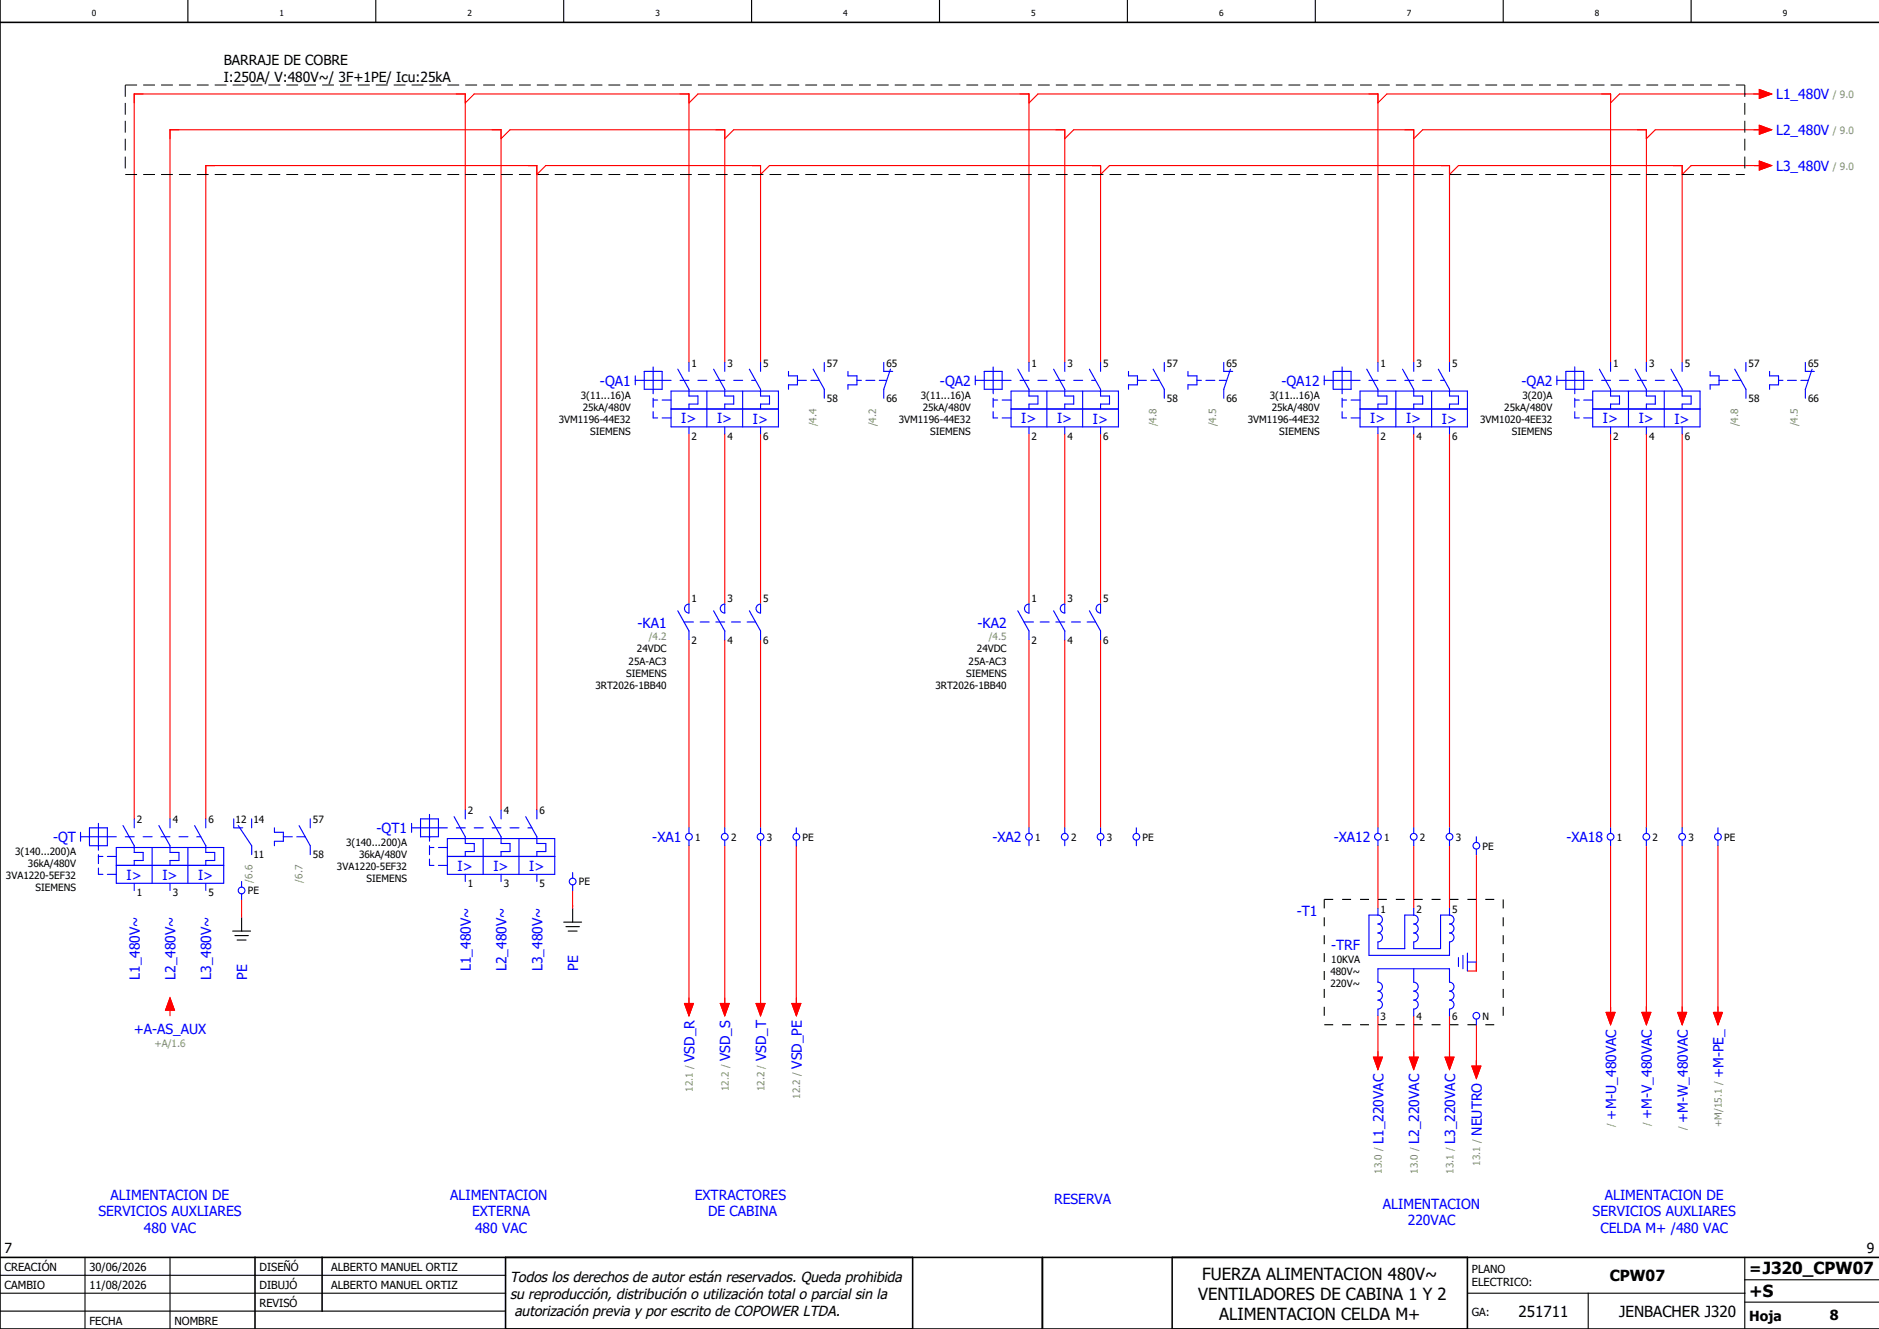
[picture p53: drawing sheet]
<svg xmlns="http://www.w3.org/2000/svg" width="420mm" height="297mm" viewBox="0 0 420 297" stroke-linecap="round" stroke-linejoin="round" font-family="sans-serif">
<defs><g id="words">
<g font-size="3.7">
<text x="268.7" y="286">FUERZA ALIMENTACION 480V~</text>
<text x="267.8" y="290.5">VENTILADORES DE CABINA 1 Y 2</text>
<text x="391" y="289.8">+S</text>
<text x="272.5" y="295">ALIMENTACION CELDA M+</text>
</g>
<g font-size="3.4">
<text x="359.8" y="286.4">CPW07</text>
<text x="391" y="284.6">=J320_CPW07</text>
<text x="339.4" y="294.4">251711</text>
<text x="361.9" y="294.4">JENBACHER J320</text>
</g>
<g font-size="3.2">
<text x="114" y="286.5">Todos los derechos de autor están reservados. Queda prohibida</text>
<text x="114" y="290.2">su reproducción, distribución o utilización total o parcial sin la</text>
<text x="115" y="294">autorización previa y por escrito de COPOWER LTDA.</text>
</g>
<g font-size="3.1">
<text x="50" y="14.6">BARRAJE DE COBRE</text>
<text x="50" y="18.4">I:250A/ V:480V~/ 3F+1PE/ Icu:25kA</text>
<text x="1" y="280">7</text>
<text x="417.3" y="280">9</text>
<text x="391" y="295.2">Hoja</text>
<text x="409" y="295">8</text>
</g>
<g font-size="3.1" fill="#00f">
<text x="397" y="22.2">L1_480V</text>
<text x="397" y="30.2">L2_480V</text>
<text x="397" y="38.2">L3_480V</text>
<text x="134.1" y="86.2">-QA1</text>
<text x="210.1" y="86.2">-QA2</text>
<text x="286.4" y="86.2">-QA12</text>
<text x="340.1" y="86.2">-QA2</text>
<text x="152.3" y="94.6">I&gt;</text>
<text x="160.3" y="94.6">I&gt;</text>
<text x="168.3" y="94.6">I&gt;</text>
<text x="228.3" y="94.6">I&gt;</text>
<text x="236.3" y="94.6">I&gt;</text>
<text x="244.3" y="94.6">I&gt;</text>
<text x="306.3" y="94.6">I&gt;</text>
<text x="314.3" y="94.6">I&gt;</text>
<text x="322.3" y="94.6">I&gt;</text>
<text x="358.3" y="94.6">I&gt;</text>
<text x="366.3" y="94.6">I&gt;</text>
<text x="374.3" y="94.6">I&gt;</text>
<text x="142.5" y="140.2">-KA1</text>
<text x="218.5" y="140.2">-KA2</text>
<text x="11.9" y="188.2">-QT</text>
<text x="84.2" y="186.2">-QT1</text>
<text x="145.8" y="188.2">-XA1</text>
<text x="221.8" y="188.2">-XA2</text>
<text x="298.1" y="188.2">-XA12</text>
<text x="350.1" y="188.2">-XA18</text>
<text x="28.3" y="196.6">I&gt;</text>
<text x="36.3" y="196.6">I&gt;</text>
<text x="44.3" y="196.6">I&gt;</text>
<text x="102.3" y="194.6">I&gt;</text>
<text x="110.3" y="194.6">I&gt;</text>
<text x="118.3" y="194.6">I&gt;</text>
<text x="289.9" y="204.6">-T1</text>
<text x="297.5" y="212.2">-TRF</text>
<text x="31.2" y="219" transform="rotate(-90 31.2 219)">L1_480V~</text>
<text x="39.2" y="219" transform="rotate(-90 39.2 219)">L2_480V~</text>
<text x="47.2" y="219" transform="rotate(-90 47.2 219)">L3_480V~</text>
<text x="55.2" y="219" transform="rotate(-90 55.2 219)">PE</text>
<text x="105.2" y="217" transform="rotate(-90 105.2 217)">L1_480V~</text>
<text x="113.2" y="217" transform="rotate(-90 113.2 217)">L2_480V~</text>
<text x="121.2" y="217" transform="rotate(-90 121.2 217)">L3_480V~</text>
<text x="129.2" y="217" transform="rotate(-90 129.2 217)">PE</text>
<text x="29.9" y="231.1">+A-AS_AUX</text>
<text x="155.2" y="237.3" transform="rotate(-90 155.2 237.3)">VSD_R</text>
<text x="163.2" y="237.1" transform="rotate(-90 163.2 237.1)">VSD_S</text>
<text x="171.2" y="237.2" transform="rotate(-90 171.2 237.2)">VSD_T</text>
<text x="179.2" y="238.8" transform="rotate(-90 179.2 238.8)">VSD_PE</text>
<text x="385.2" y="240.9" transform="rotate(-90 385.2 240.9)">+M-PE_</text>
<text x="361.2" y="250.2" transform="rotate(-90 361.2 250.2)">+M-U_480VAC</text>
<text x="369.2" y="250" transform="rotate(-90 369.2 250)">+M-V_480VAC</text>
<text x="377.2" y="250.9" transform="rotate(-90 377.2 250.9)">+M-W_480VAC</text>
<text x="309.2" y="255.6" transform="rotate(-90 309.2 255.6)">L1_220VAC</text>
<text x="317.2" y="255.6" transform="rotate(-90 317.2 255.6)">L2_220VAC</text>
<text x="325.2" y="255.6" transform="rotate(-90 325.2 255.6)">L3_220VAC</text>
<text x="331.2" y="253.8" transform="rotate(-90 331.2 253.8)">NEUTRO</text>
<text x="24.7" y="268.1">ALIMENTACION DE</text>
<text x="100.6" y="268.1">ALIMENTACION</text>
<text x="155.3" y="268.1">EXTRACTORES</text>
<text x="235.6" y="269.1">RESERVA</text>
<text x="358.7" y="268.1">ALIMENTACION DE</text>
<text x="22" y="271.9">SERVICIOS AUXLIARES</text>
<text x="32.2" y="275.6">480 VAC</text>
<text x="105.5" y="271.9">EXTERNA</text>
<text x="106.2" y="275.6">480 VAC</text>
<text x="158.3" y="271.9">DE CABINA</text>
<text x="309.1" y="270.1">ALIMENTACION</text>
<text x="314.7" y="273.9">220VAC</text>
<text x="356" y="271.9">SERVICIOS AUXLIARES</text>
<text x="357.7" y="275.6">CELDA M+ /480 VAC</text>
</g>
<g font-size="2.5">
<text x="1" y="284">CREACIÓN</text>
<text x="20" y="284">30/06/2026</text>
<text x="58" y="284">DISEÑÓ</text>
<text x="74" y="284">ALBERTO MANUEL ORTIZ</text>
<text x="329" y="284.5">PLANO</text>
<text x="329" y="287.5">ELECTRICO:</text>
<text x="1" y="288">CAMBIO</text>
<text x="20" y="288">11/08/2026</text>
<text x="58" y="292">REVISÓ</text>
<text x="58" y="288">DIBUJÓ</text>
<text x="74" y="288">ALBERTO MANUEL ORTIZ</text>
<text x="329" y="294">GA:</text>
<text x="20" y="296">FECHA</text>
<text x="39" y="296">NOMBRE</text>
</g>
<g font-size="2.2" fill="#7ca552">
<text x="409.7" y="21.9">/ 9.0</text>
<text x="409.7" y="29.9">/ 9.0</text>
<text x="409.7" y="37.9">/ 9.0</text>
<text x="182.5" y="95.3" transform="rotate(-90 182.5 95.3)">/4.4</text>
<text x="195.8" y="95.3" transform="rotate(-90 195.8 95.3)">/4.2</text>
<text x="258.5" y="95.3" transform="rotate(-90 258.5 95.3)">/4.8</text>
<text x="271.8" y="95.3" transform="rotate(-90 271.8 95.3)">/4.5</text>
<text x="388.5" y="95.3" transform="rotate(-90 388.5 95.3)">/4.8</text>
<text x="401.8" y="95.3" transform="rotate(-90 401.8 95.3)">/4.5</text>
<text x="145" y="143.1">/4.2</text>
<text x="221" y="143.1">/4.5</text>
<text x="56.4" y="197.3" transform="rotate(-90 56.4 197.3)">/6.6</text>
<text x="67.6" y="197.3" transform="rotate(-90 67.6 197.3)">/6.7</text>
<text x="34.5" y="234">+A/1.6</text>
<text x="154.9" y="244" transform="rotate(-90 154.9 244)">12.1 /</text>
<text x="162.9" y="243.8" transform="rotate(-90 162.9 243.8)">12.2 /</text>
<text x="170.9" y="243.9" transform="rotate(-90 170.9 243.9)">12.2 /</text>
<text x="178.9" y="245.5" transform="rotate(-90 178.9 245.5)">12.2 /</text>
<text x="360.9" y="251.8" transform="rotate(-90 360.9 251.8)">/</text>
<text x="368.9" y="251.6" transform="rotate(-90 368.9 251.6)">/</text>
<text x="384.9" y="251.8" transform="rotate(-90 384.9 251.8)">+M/15.1 /</text>
<text x="376.9" y="252.6" transform="rotate(-90 376.9 252.6)">/</text>
<text x="308.9" y="262.3" transform="rotate(-90 308.9 262.3)">13.0 /</text>
<text x="316.9" y="262.3" transform="rotate(-90 316.9 262.3)">13.0 /</text>
<text x="324.9" y="262.3" transform="rotate(-90 324.9 262.3)">13.1 /</text>
<text x="330.9" y="260.5" transform="rotate(-90 330.9 260.5)">13.1 /</text>
</g>
<g font-size="2.2">
<text x="154.6" y="81.9">1</text>
<text x="162.6" y="81.9">3</text>
<text x="170.6" y="81.9">5</text>
<text x="184.8" y="81.9">57</text>
<text x="198.1" y="81.9">65</text>
<text x="230.6" y="81.9">1</text>
<text x="238.6" y="81.9">3</text>
<text x="246.6" y="81.9">5</text>
<text x="260.8" y="81.9">57</text>
<text x="274.1" y="81.9">65</text>
<text x="308.6" y="81.9">1</text>
<text x="316.6" y="81.9">3</text>
<text x="324.6" y="81.9">5</text>
<text x="360.6" y="81.9">1</text>
<text x="368.6" y="81.9">3</text>
<text x="376.6" y="81.9">5</text>
<text x="390.8" y="81.9">57</text>
<text x="404.1" y="81.9">65</text>
<text x="129.8" y="89.1">3(11...16)A</text>
<text x="184.8" y="89.8">58</text>
<text x="198.1" y="89.8">66</text>
<text x="205.8" y="89.1">3(11...16)A</text>
<text x="260.8" y="89.8">58</text>
<text x="274.1" y="89.8">66</text>
<text x="283.8" y="89.1">3(11...16)A</text>
<text x="340.3" y="89.1">3(20)A</text>
<text x="390.8" y="89.8">58</text>
<text x="404.1" y="89.8">66</text>
<text x="124.9" y="94.5">3VM1196-44E32</text>
<text x="130.2" y="91.8">25kA/480V</text>
<text x="200.9" y="94.5">3VM1196-44E32</text>
<text x="206.2" y="91.8">25kA/480V</text>
<text x="278.9" y="94.5">3VM1196-44E32</text>
<text x="284.2" y="91.8">25kA/480V</text>
<text x="330.9" y="94.5">3VM1020-4EE32</text>
<text x="336.2" y="91.8">25kA/480V</text>
<text x="131.9" y="97.2">SIEMENS</text>
<text x="154.6" y="98.2">2</text>
<text x="162.6" y="98.2">4</text>
<text x="170.6" y="98.2">6</text>
<text x="207.9" y="97.2">SIEMENS</text>
<text x="230.6" y="98.2">2</text>
<text x="238.6" y="98.2">4</text>
<text x="246.6" y="98.2">6</text>
<text x="285.9" y="97.2">SIEMENS</text>
<text x="308.6" y="98.2">2</text>
<text x="316.6" y="98.2">4</text>
<text x="324.6" y="98.2">6</text>
<text x="337.9" y="97.2">SIEMENS</text>
<text x="360.6" y="98.2">2</text>
<text x="368.6" y="98.2">4</text>
<text x="376.6" y="98.2">6</text>
<text x="154.6" y="134.5">1</text>
<text x="162.6" y="134.5">3</text>
<text x="170.6" y="134.5">5</text>
<text x="230.6" y="134.5">1</text>
<text x="238.6" y="134.5">3</text>
<text x="246.6" y="134.5">5</text>
<text x="154.6" y="143.8">2</text>
<text x="162.6" y="143.8">4</text>
<text x="170.6" y="143.8">6</text>
<text x="230.6" y="143.8">2</text>
<text x="238.6" y="143.8">4</text>
<text x="246.6" y="143.8">6</text>
<text x="140.5" y="148.5">25A-AC3</text>
<text x="142.4" y="145.8">24VDC</text>
<text x="216.5" y="148.5">25A-AC3</text>
<text x="218.4" y="145.8">24VDC</text>
<text x="133.1" y="153.9">3RT2026-1BB40</text>
<text x="140" y="151.2">SIEMENS</text>
<text x="209.1" y="153.9">3RT2026-1BB40</text>
<text x="216" y="151.2">SIEMENS</text>
<text x="30.6" y="183.9">2</text>
<text x="38.6" y="183.9">4</text>
<text x="46.6" y="183.9">6</text>
<text x="52.6" y="183.9">12</text>
<text x="56.7" y="183.9">14</text>
<text x="69.9" y="183.9">57</text>
<text x="104.6" y="181.9">2</text>
<text x="112.6" y="181.9">4</text>
<text x="120.6" y="181.9">6</text>
<text x="3.4" y="191.1">3(140...200)A</text>
<text x="56.7" y="191.8">11</text>
<text x="69.9" y="191.8">58</text>
<text x="77.4" y="189.1">3(140...200)A</text>
<text x="80.2" y="191.8">36kA/480V</text>
<text x="155.4" y="187.9">1</text>
<text x="163.4" y="187.9">2</text>
<text x="171.4" y="187.9">3</text>
<text x="179.4" y="187.9">PE</text>
<text x="231.4" y="187.9">1</text>
<text x="239.4" y="187.9">2</text>
<text x="247.4" y="187.9">3</text>
<text x="255.4" y="187.9">PE</text>
<text x="309.4" y="187.9">1</text>
<text x="317.4" y="187.9">2</text>
<text x="325.4" y="187.9">3</text>
<text x="331.4" y="189.9">PE</text>
<text x="361.4" y="187.9">1</text>
<text x="369.4" y="187.9">2</text>
<text x="377.4" y="187.9">3</text>
<text x="385.4" y="187.9">PE</text>
<text x="1.3" y="196.5">3VA1220-5EF32</text>
<text x="6.2" y="193.8">36kA/480V</text>
<text x="75.3" y="194.5">3VA1220-5EF32</text>
<text x="81.9" y="197.2">SIEMENS</text>
<text x="129.4" y="197.9">PE</text>
<text x="7.9" y="199.2">SIEMENS</text>
<text x="30.6" y="200.2">1</text>
<text x="38.6" y="200.2">3</text>
<text x="46.6" y="200.2">5</text>
<text x="55.4" y="199.9">PE</text>
<text x="104.6" y="198.2">1</text>
<text x="112.6" y="198.2">3</text>
<text x="120.6" y="198.2">5</text>
<text x="308.6" y="203.9">1</text>
<text x="316.6" y="203.9">2</text>
<text x="324.6" y="203.9">5</text>
<text x="297.6" y="215.1">10KVA</text>
<text x="297.4" y="217.8">480V~</text>
<text x="297.4" y="220.5">220V~</text>
<text x="308.6" y="227.8">3</text>
<text x="316.6" y="227.8">4</text>
<text x="324.6" y="227.8">6</text>
<text x="331.4" y="227.9">N</text>
</g>
<g font-size="1.9">
<text x="20.5" y="3.6">0</text>
<text x="62.5" y="3.6">1</text>
<text x="104.5" y="3.6">2</text>
<text x="146.5" y="3.6">3</text>
<text x="188.5" y="3.6">4</text>
<text x="230.5" y="3.6">5</text>
<text x="272.5" y="3.6">6</text>
<text x="314.5" y="3.6">7</text>
<text x="356.5" y="3.6">8</text>
<text x="398.5" y="3.6">9</text>
</g>
</g></defs>
<g fill="none" stroke="#000" stroke-width=".25">
<path d="M42 0v5M84 0v5M126 0v5M168 0v5M210 0v5M252 0v5M294 0v5M336 0v5M378 0v5M52 208.1h4M52.5 209.1h3M53 210.1h2"/>
<path d="M54 205.1v3M126 206.1h4M126.5 207.1h3M127 208.1h2M128 203.1v3M0 285h113M0 293h113M0 289h113M19 281v16M38 281v16M328 289h62M355 289v8"/>
<path d="M390 291h30M390 281v16M390 286h30"/>
</g>
<path d="M0 5h420M0 0v297h420M0 281h420M57 281v16M72 281v12M113 281v16M204 281v16M233 281v16M262 281v16M328 281v16" fill="none" stroke="#000" stroke-width=".35"/>
<g fill="none" stroke="#f00" stroke-width=".25">
<path d="M104 23l2-2h48v60M112 31l2-2h48v52M120 39l2-2h48v44M154 23l2-2h74v60M162 31l2-2h74v52M170 39l2-2h74v44M230 23l2-2h76v60M238 31l2-2h76v52M246 39l2-2h76v44M308 23l2-2h50v60M316 31l2-2h50v52M324 39l2-2h50v44"/>
<path d="M393.2 20l2.8 1-2.8 1zM393.2 28l2.8 1-2.8 1zM393.2 36l2.8 1-2.8 1zM394 21h-32l-2 2M394 29h-24l-2 2M394 37h-16l-2 2M154 97v38M162 97v38M170 97v38M230 97v38M238 97v38M246 97v38"/>
<path d="M308 97v88M316 97v88M324 97v88M360 97v88M368 97v88M376 97v88M154 143v42M162 143v42M170 143v42M230 143v42M238 143v42M246 143v42"/>
<path d="M104 181v-160h-74v162M112 181v-152h-74v154M120 181v-144h-74v146M128 199v4M154 189v36M162 189v36M170 189v36M178 189v36M308 189v14M316 189v14M324 189v14M330 191v26h-2"/>
<path d="M360 189v38M368 189v38M376 189v38M384 189v38M54 201v4M38 225.7v1.3M38 223l1 2.7h-2zM153 224.3h2l-1 2.7zM161 224.3h2l-1 2.7zM169 224.3h2l-1 2.7zM177 224.3h2l-1 2.7zM307 236.2h2l-1 2.8z"/>
<path d="M308 227v10M315 236.2h2l-1 2.8zM316 227v10M323 236.2h2l-1 2.8zM324 227v10M329 238.3h2l-1 2.7zM330 229v10M359 226.3h2l-1 2.7zM367 226.3h2l-1 2.7zM375 226.3h2l-1 2.7zM383 226.3h2l-1 2.7z"/>
</g>
<path d="M28 19h362M28 19v20M390 19v20M28 39h362" fill="none" stroke="#000" stroke-width=".22" stroke-dasharray="2.6 1.4" stroke-linecap="butt"/>
<g fill="none" stroke="#00f" stroke-width=".25">
<path d="M142 85h8M142 84v2M144 83h4v4h-4zM146 89.4h1M146 92v1.4h1M146 82v6M146 89v2M148 89.4h2M148 93.4h2M150 87.4h24v8h-24zM150 91.4h24M151.5 82.5l2.5 4.5v1.5h2v1.8h-2v1.1"/>
<path d="M152 85h2M154 81v2M154 95.4v1.6M156 85h2M158 87.4v8M159.5 82.5l2.5 4.5v1.5h2v1.8h-2v1.1M160 85h2M162 81v2M162 95.4v1.6M164 85h2M166 87.4v8M167.5 82.5l2.5 4.5v1.5h2v1.8h-2v1.1"/>
<path d="M168 85h.9M170 81v2M170 95.4v1.6M176.2 83v1h2.1v2h-2.1v1M178.3 85h2M181.3 85h1.8M181.8 82.5l2.5 4.5v2M184.3 81v2M189.5 83v1h2v2h-2v1M191.5 85h1M193.5 85h2M196.5 85h1.7"/>
<path d="M197.5 81v2h2M199 82.5l-1.5 4.5v2M218 85h8M218 84v2M220 83h4v4h-4zM222 89.4h1M222 92v1.4h1M222 82v6M222 89v2M224 89.4h2M224 93.4h2M226 87.4h24v8h-24z"/>
<path d="M226 91.4h24M227.5 82.5l2.5 4.5v1.5h2v1.8h-2v1.1M228 85h2M230 81v2M230 95.4v1.6M232 85h2M234 87.4v8M235.5 82.5l2.5 4.5v1.5h2v1.8h-2v1.1M236 85h2M238 81v2M238 95.4v1.6M240 85h2"/>
<path d="M242 87.4v8M243.5 82.5l2.5 4.5v1.5h2v1.8h-2v1.1M244 85h.9M246 81v2M246 95.4v1.6M252.2 83v1h2.1v2h-2.1v1M254.3 85h2M257.3 85h1.8M257.8 82.5l2.5 4.5v2M260.3 81v2M265.5 83v1h2v2h-2v1M267.5 85h1"/>
<path d="M269.5 85h2M272.5 85h1.7M273.5 81v2h2M275 82.5l-1.5 4.5v2M296 85h8M296 84v2M298 83h4v4h-4zM300 89.4h1M300 92v1.4h1M300 82v6M300 89v2M302 89.4h2"/>
<path d="M302 93.4h2M304 87.4h24v8h-24zM304 91.4h24M305.5 82.5l2.5 4.5v1.5h2v1.8h-2v1.1M306 85h2M308 81v2M308 95.4v1.6M310 85h2M312 87.4v8M313.5 82.5l2.5 4.5v1.5h2v1.8h-2v1.1M314 85h2M316 81v2"/>
<path d="M316 95.4v1.6M318 85h2M320 87.4v8M321.5 82.5l2.5 4.5v1.5h2v1.8h-2v1.1M322 85h.9M324 81v2M324 95.4v1.6M348 85h8M348 84v2M350 83h4v4h-4zM352 89.4h1M352 92v1.4h1"/>
<path d="M352 82v6M352 89v2M354 89.4h2M354 93.4h2M356 87.4h24v8h-24zM356 91.4h24M357.5 82.5l2.5 4.5v1.5h2v1.8h-2v1.1M358 85h2M360 81v2M360 95.4v1.6M362 85h2M364 87.4v8"/>
<path d="M365.5 82.5l2.5 4.5v1.5h2v1.8h-2v1.1M366 85h2M368 81v2M368 95.4v1.6M370 85h2M372 87.4v8M373.5 82.5l2.5 4.5v1.5h2v1.8h-2v1.1M374 85h.9M376 81v2M376 95.4v1.6M382.2 83v1h2v2h-2v1M384.2 85h2"/>
<path d="M387.3 85h1.8M387.8 82.5l2.5 4.5v2M390.2 81v2M395.5 83v1h2v2h-2v1M397.5 85h1M399.5 85h2M402.5 85h1.7M403.5 81v2h2M405 82.5l-1.5 4.5v2M151.5 136.5l2.5 4.5v2M152.9 139h2.1M153.3 135.3l.7-.3v2a1 1 0 0 1-.9-.6 1 1 0 0 1 .2-1.1z"/>
<path d="M156.5 139h2M159.5 136.5l2.5 4.5v2M160 139h2M161.3 135.3l.7-.3v2a1 1 0 0 1-.9-.6 1 1 0 0 1 .2-1.1zM163.5 139h2M167 139h1.9M167.5 136.5l2.5 4.5v2M169.3 135.3l.7-.3v2a1 1 0 0 1-.9-.6 1 1 0 0 1 .2-1.1zM227.5 136.5l2.5 4.5v2M228.9 139h2.1M229.3 135.3l.7-.3v2a1 1 0 0 1-.9-.6 1 1 0 0 1 .2-1.1zM232.5 139h2"/>
<path d="M235.5 136.5l2.5 4.5v2M236 139h2M237.3 135.3l.7-.3v2a1 1 0 0 1-.9-.6 1 1 0 0 1 .2-1.1zM239.5 139h2M243 139h1.9M243.5 136.5l2.5 4.5v2M245.3 135.3l.7-.3v2a1 1 0 0 1-.9-.6 1 1 0 0 1 .2-1.1zM18 187h8M18 186v2M20 185h4v4h-4zM22 191.4h1M22 194v1.4h1"/>
<path d="M22 184v6M22 191v2M24 191.4h2M24 195.4h2M26 189.4h24v8h-24zM26 193.4h24M27.5 184.5l2.5 4.5v1.5h2v1.8h-2v1.1M28 187h2M30 183v2M30 197.4v1.6M32 187h2M34 189.4v8"/>
<path d="M35.5 184.5l2.5 4.5v1.5h2v1.8h-2v1.1M36 187h2M38 183v2M38 197.4v1.6M40 187h2M42 189.4v8M43.5 184.5l2.5 4.5v1.5h2v1.8h-2v1.1M44 187h.9M46 183v2M46 197.4v1.6M52.2 183v2h2.1M53.3 184.5l3 4.5v2"/>
<path d="M54 197v1.3M54 199.8v1.2M56.3 183v2M61.3 185v1h2v2h-2v1M63.3 187h2M66.3 187h1.9M66.8 184.5l2.5 4.5v2M69.3 183v2M92 185h8M92 184v2M94 183h4v4h-4zM96 192v1.4h1"/>
<path d="M96 189.4h1M96 182v6M96 189v2M98 193.4h2M98 189.4h2M100 191.4h24M100 187.4h24v8h-24zM101.5 182.5l2.5 4.5v1.5h2v1.8h-2v1.1M102 185h2M104 181v2M104 195.4v1.6M106 185h2"/>
<path d="M108 187.4v8M109.5 182.5l2.5 4.5v1.5h2v1.8h-2v1.1M110 185h2M112 181v2M112 195.4v1.6M114 185h2M116 187.4v8M117.5 182.5l2.5 4.5v1.5h2v1.8h-2v1.1M118 185h.9M120 181v2M120 195.4v1.6M128 195v1.2"/>
<path d="M128 197.7v1.3M154 185v1.3M154 187.8v1.2M162 185v1.3M162 187.8v1.2M170 185v1.3M170 187.8v1.2M178 185v1.3M178 187.8v1.2M230 185v1.3M230 187.8v1.2M238 185v1.3"/>
<path d="M238 187.8v1.2M246 185v1.3M246 187.8v1.2M254 185v1.3M254 187.8v1.2M308 185v1.3M308 187.8v1.2M316 185v1.3M316 187.8v1.2M324 185v1.3M324 187.8v1.2M330 187v1.2"/>
<path d="M330 189.8v1.2M360 185v1.3M360 187.8v1.2M368 185v1.3M368 187.8v1.2M376 185v1.3M376 187.8v1.2M384 185v1.3M384 187.8v1.2M308 204.5a1 1 0 0 1 1 1 1 1 0 0 1-1 1 1 1 0 0 1 1 1 1 1 0 0 1-1 1 1 1 0 0 1 1 1 1 1 0 0 1-1 1v1.5h6v-7.5h2M308 204.5h-2v9h18v-3a1 1 0 0 0 1-1 1 1 0 0 0-1-1 1 1 0 0 0 1-1 1 1 0 0 0-1-1 1 1 0 0 0 1-1 1 1 0 0 0-1-1M308 203v1.5"/>
<path d="M316 204.5a1 1 0 0 1 1 1 1 1 0 0 1-1 1 1 1 0 0 1 1 1 1 1 0 0 1-1 1 1 1 0 0 1 1 1 1 1 0 0 1-1 1v1.5h6v-7.5h2M316 216.5v3a1 1 0 0 1 1 1 1 1 0 0 1-1 1 1 1 0 0 1 1 1 1 1 0 0 1-1 1 1 1 0 0 1 1 1 1 1 0 0 1-1 1v1.5M316 203v1.5M324 203v1.5M326 214v2M327 213.5v3M328 213v4M328 215h2M308 227v-1.5a1 1 0 0 0 1-1 1 1 0 0 0-1-1 1 1 0 0 0 1-1 1 1 0 0 0-1-1 1 1 0 0 0 1-1 1 1 0 0 0-1-1v-3h16v3a1 1 0 0 1 1 1 1 1 0 0 1-1 1 1 1 0 0 1 1 1 1 1 0 0 1-1 1 1 1 0 0 1 1 1 1 1 0 0 1-1 1v1.5M330 227.8v1.2"/>
<circle cx="54" cy="199" r=".75"/>
<circle cx="128" cy="197" r=".75"/>
<circle cx="154" cy="187" r=".75"/>
<circle cx="162" cy="187" r=".75"/>
<circle cx="170" cy="187" r=".75"/>
<circle cx="178" cy="187" r=".75"/>
<circle cx="230" cy="187" r=".75"/>
<circle cx="238" cy="187" r=".75"/>
<circle cx="246" cy="187" r=".75"/>
<circle cx="254" cy="187" r=".75"/>
<circle cx="308" cy="187" r=".75"/>
<circle cx="316" cy="187" r=".75"/>
<circle cx="324" cy="187" r=".75"/>
<circle cx="330" cy="189" r=".75"/>
<circle cx="360" cy="187" r=".75"/>
<circle cx="368" cy="187" r=".75"/>
<circle cx="376" cy="187" r=".75"/>
<circle cx="384" cy="187" r=".75"/>
<circle cx="330" cy="227" r=".75"/>
</g>
<path d="M296 201h40M296 201v28M336 201v28M296 229h40" fill="none" stroke="#000" stroke-width=".25" stroke-dasharray="2 2" stroke-linecap="butt"/>
<g fill="#f00" stroke="#f00" stroke-width=".22">
<path d="M393.2 20l2.8 1-2.8 1z"/>
<path d="M393.2 28l2.8 1-2.8 1z"/>
<path d="M393.2 36l2.8 1-2.8 1z"/>
<path d="M38 223l1 2.7h-2z"/>
<path d="M307 236.2h2l-1 2.8z"/>
<path d="M315 236.2h2l-1 2.8z"/>
<path d="M323 236.2h2l-1 2.8z"/>
<path d="M329 238.3h2l-1 2.7z"/>
<path d="M359 226.3h2l-1 2.7z"/>
<path d="M367 226.3h2l-1 2.7z"/>
<path d="M375 226.3h2l-1 2.7z"/>
<path d="M383 226.3h2l-1 2.7z"/>
<path d="M153 224.3h2l-1 2.7z"/>
<path d="M161 224.3h2l-1 2.7z"/>
<path d="M169 224.3h2l-1 2.7z"/>
<path d="M177 224.3h2l-1 2.7z"/>
</g>
<use href="#words"/>
</svg>
